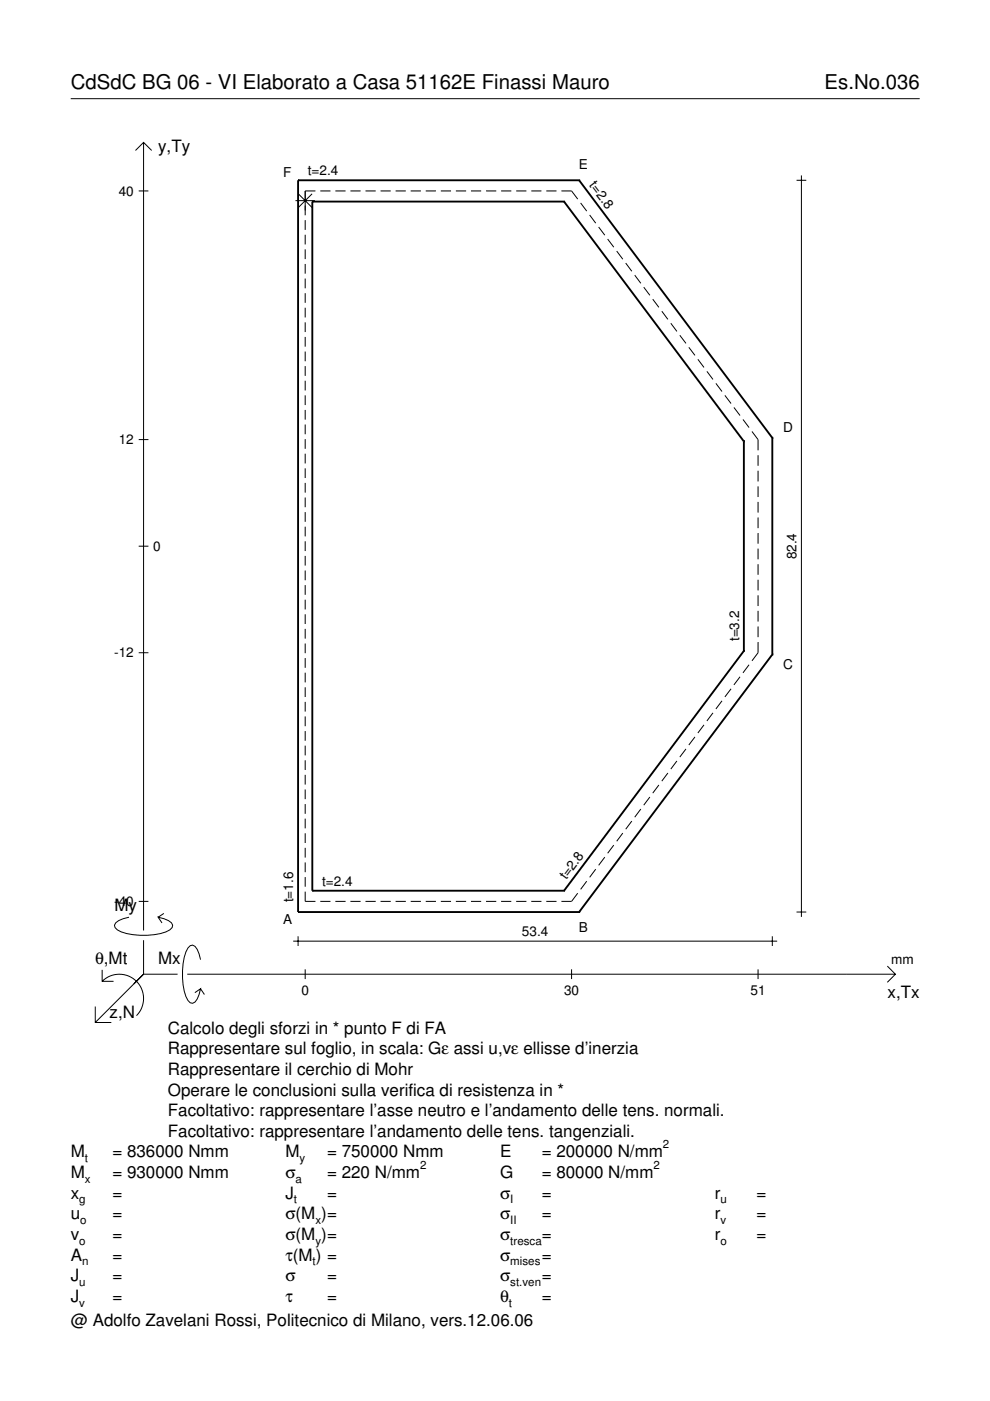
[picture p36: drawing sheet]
<svg xmlns="http://www.w3.org/2000/svg" width="210mm" height="297mm" viewBox="0 0 210 297" stroke-linecap="round" stroke-linejoin="round" font-family="sans-serif">
<defs><g id="words">
<g font-size="4.3">
<text x="15" y="18.9">CdSdC BG 06 - VI Elaborato a Casa 51162E Finassi Mauro</text>
<text x="174.8" y="18.9">Es.No.036</text>
</g>
<g font-size="3.6">
<text x="33.5" y="32.3">y,Ty</text>
<text x="24.3" y="193.2">My</text>
<text x="20.1" y="204.5">θ,Mt</text>
<text x="33.5" y="204.5">Mx</text>
<text x="23.2" y="215.8">z,N</text>
<text x="188.2" y="211.7">x,Tx</text>
<text x="35.6" y="219.2">Calcolo degli sforzi in * punto F di FA</text>
<text x="35.6" y="227.9">Rappresentare il cerchio di Mohr</text>
<text x="35.6" y="223.5">Rappresentare sul foglio, in scala: Gε assi u,vε ellisse d’inerzia</text>
<text x="35.6" y="232.3">Operare le conclusioni sulla verifica di resistenza in *</text>
<text x="35.6" y="236.7">Facoltativo: rappresentare l’asse neutro e l’andamento delle tens. normali.</text>
<text x="15" y="245.4">M</text>
<text x="23.8" y="245.4">= 836000 Nmm</text>
<text x="35.6" y="241">Facoltativo: rappresentare l’andamento delle tens. tangenziali.</text>
<text x="60.5" y="245.4">M</text>
<text x="69.3" y="245.4">= 750000 Nmm</text>
<text x="106" y="245.4">E</text>
<text x="114.9" y="245.4">= 200000 N/mm</text>
<text x="15" y="249.8">M</text>
<text x="23.8" y="249.8">= 930000 Nmm</text>
<text x="60.5" y="249.8">σ</text>
<text x="69.3" y="249.8">= 220 N/mm</text>
<text x="106" y="249.8">G</text>
<text x="114.9" y="249.8">= 80000 N/mm</text>
<text x="15" y="254.2">x</text>
<text x="23.8" y="254.2">=</text>
<text x="60.5" y="254.2">J</text>
<text x="69.3" y="254.2">=</text>
<text x="106" y="254.2">σ</text>
<text x="114.9" y="254.2">=</text>
<text x="151.5" y="254.2">r</text>
<text x="160.4" y="254.2">=</text>
<text x="15" y="258.5">u</text>
<text x="15" y="262.9">v</text>
<text x="23.8" y="258.5">=</text>
<text x="23.8" y="262.9">=</text>
<text x="60.5" y="262.9">σ(M )=</text>
<text x="60.5" y="258.5">σ(M )=</text>
<text x="106" y="258.5">σ</text>
<text x="106" y="262.9">σ</text>
<text x="114.9" y="258.5">=</text>
<text x="114.9" y="262.9">=</text>
<text x="151.5" y="258.5">r</text>
<text x="151.5" y="262.9">r</text>
<text x="160.4" y="258.5">=</text>
<text x="160.4" y="262.9">=</text>
<text x="15" y="267.3">A</text>
<text x="23.8" y="267.3">=</text>
<text x="60.5" y="267.3">τ(M ) =</text>
<text x="106" y="267.3">σ</text>
<text x="114.9" y="267.3">=</text>
<text x="15" y="271.7">J</text>
<text x="23.8" y="271.7">=</text>
<text x="60.5" y="271.7">σ</text>
<text x="69.3" y="271.7">=</text>
<text x="106" y="271.7">σ</text>
<text x="114.9" y="271.7">=</text>
<text x="15" y="281.2">@ Adolfo Zavelani Rossi, Politecnico di Milano, vers.12.06.06</text>
<text x="15" y="276">J</text>
<text x="23.8" y="276">=</text>
<text x="60.5" y="276">τ</text>
<text x="69.3" y="276">=</text>
<text x="106" y="276">θ</text>
<text x="114.9" y="276">=</text>
</g>
<g font-size="2.9">
<text x="122.8" y="35.8">E</text>
<text x="25.2" y="41.5">40</text>
<text x="60" y="37.5">F</text>
<text x="65.3" y="37.2">t=2.4</text>
<text x="124.8" y="39.3" transform="rotate(53 124.8 39.3)">t=2.8</text>
<text x="25.2" y="94.2">12</text>
<text x="166.1" y="91.6">D</text>
<text x="32.5" y="116.8">0</text>
<text x="168.9" y="118.6" transform="rotate(-90 168.9 118.6)">82.4</text>
<text x="156.7" y="136" transform="rotate(-90 156.7 136)">t=3.2</text>
<text x="24.2" y="139.4">-12</text>
<text x="166.1" y="141.8">C</text>
<text x="62.2" y="191.3" transform="rotate(-90 62.2 191.3)">t=1.6</text>
<text x="68.3" y="187.8">t=2.4</text>
<text x="120" y="186.6" transform="rotate(-53 120 186.6)">t=2.8</text>
<text x="24.2" y="192.1">-40</text>
<text x="60" y="195.9">A</text>
<text x="122.8" y="197.6">B</text>
<text x="110.7" y="198.5">53.4</text>
<text x="189" y="204.5">mm</text>
<text x="63.9" y="210.9">0</text>
<text x="119.6" y="210.9">30</text>
<text x="159.1" y="210.9">51</text>
</g>
<g font-size="2.4">
<text x="140.6" y="243.4">2</text>
<text x="18" y="246.4">t</text>
<text x="18" y="250.8">x</text>
<text x="62.7" y="250.8">a</text>
<text x="63.5" y="246.4">y</text>
<text x="89.1" y="247.8">2</text>
<text x="138.6" y="247.8">2</text>
<text x="16.8" y="255.2">g</text>
<text x="62.3" y="255.2">t</text>
<text x="108.2" y="255.2">I</text>
<text x="152.7" y="255.2">u</text>
<text x="16.8" y="263.9">o</text>
<text x="17" y="259.5">o</text>
<text x="66.9" y="259.5">x</text>
<text x="66.9" y="263.9">y</text>
<text x="108.2" y="259.5">II</text>
<text x="108.2" y="263.9">tresca</text>
<text x="152.7" y="259.5">v</text>
<text x="152.7" y="263.9">o</text>
<text x="17.4" y="268.3">n</text>
<text x="66.3" y="268.3">t</text>
<text x="108.2" y="268.3">mises</text>
<text x="16.8" y="272.7">u</text>
<text x="108.2" y="272.7">st.ven</text>
<text x="16.8" y="277">v</text>
<text x="107.9" y="277">t</text>
</g>
</g></defs>
<g fill="none" stroke="#000" stroke-width=".21">
<path d="M15 20.9h180M28.7 31.9l1.7-1.7 1.8 1.7M30.4 30.2v167.1M168.9 38.2h2M169.9 37.2v157.2M29.4 40.5h2.1M62.6 42.5h4.2M63.2 41.1l3 2.9M64.7 46.7v2M64.7 49.8v2M64.7 52.9v2M64.7 56v2"/>
<path d="M64.7 59.1v2M66.2 41.1l-3 2.9M66.9 40.5h-2.2v5.1M67.9 40.5h2.2M71.1 40.5h2.2M74.3 40.5h2.2M77.5 40.5h2.2M80.7 40.5h2.1M83.9 40.5h2.1M87.1 40.5h2.1M90.3 40.5h2.1M93.5 40.5h2.1"/>
<path d="M96.7 40.5h2.1M99.9 40.5h2.1M103 40.5h2.2M106.2 40.5h2.2M109.4 40.5h2.2M112.6 40.5h2.2M115.8 40.5h2.2M119 40.5h2.2l1.3 1.7M123.1 43l1.3 1.8M125 45.6l1.3 1.7M126.9 48.1l1.3 1.8M128.8 50.7l1.3 1.7"/>
<path d="M130.8 53.2l1.2 1.8M132.7 55.8l1.3 1.7M134.6 58.3l1.3 1.8M64.7 62.2v2M64.7 65.2v2.1M64.7 68.3v2.1M64.7 71.4v2.1M64.7 74.5v2.1M64.7 77.6v2.1M136.5 60.9l1.3 1.7M138.4 63.4l1.3 1.8M140.3 66l1.3 1.7"/>
<path d="M142.2 68.5l1.3 1.8M144.1 71.1l1.3 1.7M146 73.6l1.3 1.8M148 76.2l1.3 1.7M149.9 78.7l1.3 1.8M29.4 93.2h2.1M64.7 80.7v2.1M64.7 83.8v2.1M64.7 86.9v2.1M64.7 90v2.1M64.7 93.1v2.1M64.7 96.2v2.1"/>
<path d="M64.7 99.3v2.1M151.8 81.3l1.3 1.7M153.7 83.8l1.3 1.8M155.6 86.4l1.3 1.7M157.5 88.9l1.3 1.8M159.4 91.5l1.3 1.7v2.3M160.7 96.5v2.3M160.7 99.8v2.3M29.4 115.8h2.1M64.7 102.4v2.1M64.7 105.5v2M64.7 108.6v2"/>
<path d="M64.7 111.7v2M64.7 114.8v2M64.7 117.9v2M160.7 103.1v2.3M160.7 106.4v2.3M160.7 109.7v2.3M160.7 113v2.3M160.7 116.3v2.3M160.7 119.6v2.3M29.4 138.4h2.1M64.7 121v2M64.7 124.1v2"/>
<path d="M64.7 127.1v2.1M64.7 130.2v2.1M64.7 133.3v2.1M64.7 136.4v2.1M64.7 139.5v2.1M160.7 122.9v2.3M160.7 126.2v2.3M160.7 129.5v2.3M160.7 132.8v2.3M160.7 136.1v2.3l-1.3 1.7M64.7 142.6v2.1M64.7 145.7v2.1"/>
<path d="M64.7 148.8v2.1M64.7 151.9v2.1M64.7 155v2.1M64.7 158.1v2.1M145.4 158.8l-1.3 1.7M147.3 156.2l-1.3 1.8M149.3 153.7l-1.3 1.7M151.2 151.1l-1.3 1.8M153.1 148.6l-1.3 1.7M155 146l-1.3 1.8M156.9 143.5l-1.3 1.7M158.8 140.9l-1.3 1.8"/>
<path d="M64.7 161.2v2.1M64.7 164.3v2.1M64.7 167.4v2M64.7 170.5v2M64.7 173.6v2M64.7 176.7v2M64.7 179.8v2M130.1 179.2l-1.3 1.7M132 176.6l-1.2 1.8M134 174.1l-1.3 1.7M135.9 171.5l-1.3 1.8M137.8 169l-1.3 1.7"/>
<path d="M139.7 166.4l-1.3 1.8M141.6 163.9l-1.3 1.7M143.5 161.3l-1.3 1.8M27.3 194.5a3.6 3.6 0 0 0-3 1.7l.1 .5a5.6 5.6 0 0 0 3.8 1.5 13.4 13.4 0 0 0 7.8-1l.5-.5 .1-.5a3.6 3.6 0 0 0-3.1-1.7l.8 1.2M29.4 191.1h2.1M30.4 199.3v7.3M34.7 193.7l-1.2 .8M62.2 199.5h102.6M63.2 198.5v2.1M64.7 189v2.1h2.2M64.7 182.9v2M64.7 186v2"/>
<path d="M67.9 191.1h2.2M71.1 191.1h2.2M74.3 191.1h2.2M77.5 191.1h2.2M80.7 191.1h2.1M83.9 191.1h2.1M87.1 191.1h2.1M90.3 191.1h2.1M93.5 191.1h2.1M96.7 191.1h2.1M99.9 191.1h2.1M103 191.1h2.2"/>
<path d="M106.2 191.1h2.2M109.4 191.1h2.2M112.6 191.1h2.2M115.8 191.1h2.2M122.5 189.4l-1.3 1.7h-2.2M124.4 186.8l-1.3 1.8M126.3 184.3l-1.3 1.7M128.2 181.7l-1.3 1.8M163.7 198.5v2.1M168.9 193.4h2M20.2 213.4v3.4h3.4M21.7 208.1a5.1 5.1 0 0 1 7.2 0 5.1 5.1 0 0 1 0 7.2"/>
<path d="M21.7 205.6v2.5h2.4M30.4 206.6l-10.2 10.2M30.4 206.6h7.2M39.7 206.6h150.1M42.5 203.5a3.6 3.6 0 0 0-1.7-3.1l-.5 .1a5.7 5.7 0 0 0-1.5 3.8 13.3 13.3 0 0 0 1 7.8l.5 .5 .5 .1a3.6 3.6 0 0 0 1.7-3.1l-1.2 .9M42.5 209.6l.8 1.3M64.7 205.5v2.1M121.2 205.5v2.1M160.7 205.5v2.1M188.1 204.8l1.7 1.8-1.7 1.7"/>
</g>
<g fill="none" stroke="#000" stroke-width=".4">
<path d="M63.2 38.2h.1M63.2 38.2h59.6M63.2 38.2v155.2M122.8 38.2h.1M122.8 38.2l40.9 54.6M66.2 42.7h.1M66.2 42.7h53.4M66.2 42.7v146.2M119.6 42.7h.1M119.6 42.7l38.1 50.9M157.7 93.6h.1M157.7 93.6v44.4"/>
<path d="M163.7 92.8h.1M163.7 92.8v46M157.7 138h.1M157.7 138l-38.1 50.9M163.7 138.8h.1M163.7 138.8l-40.9 54.6M63.2 193.4h.1M63.2 193.4h59.6M66.2 188.9h.1M66.2 188.9h53.4M119.6 188.9h.1M122.8 193.4h.1"/>
</g>
<use href="#words"/>
</svg>
